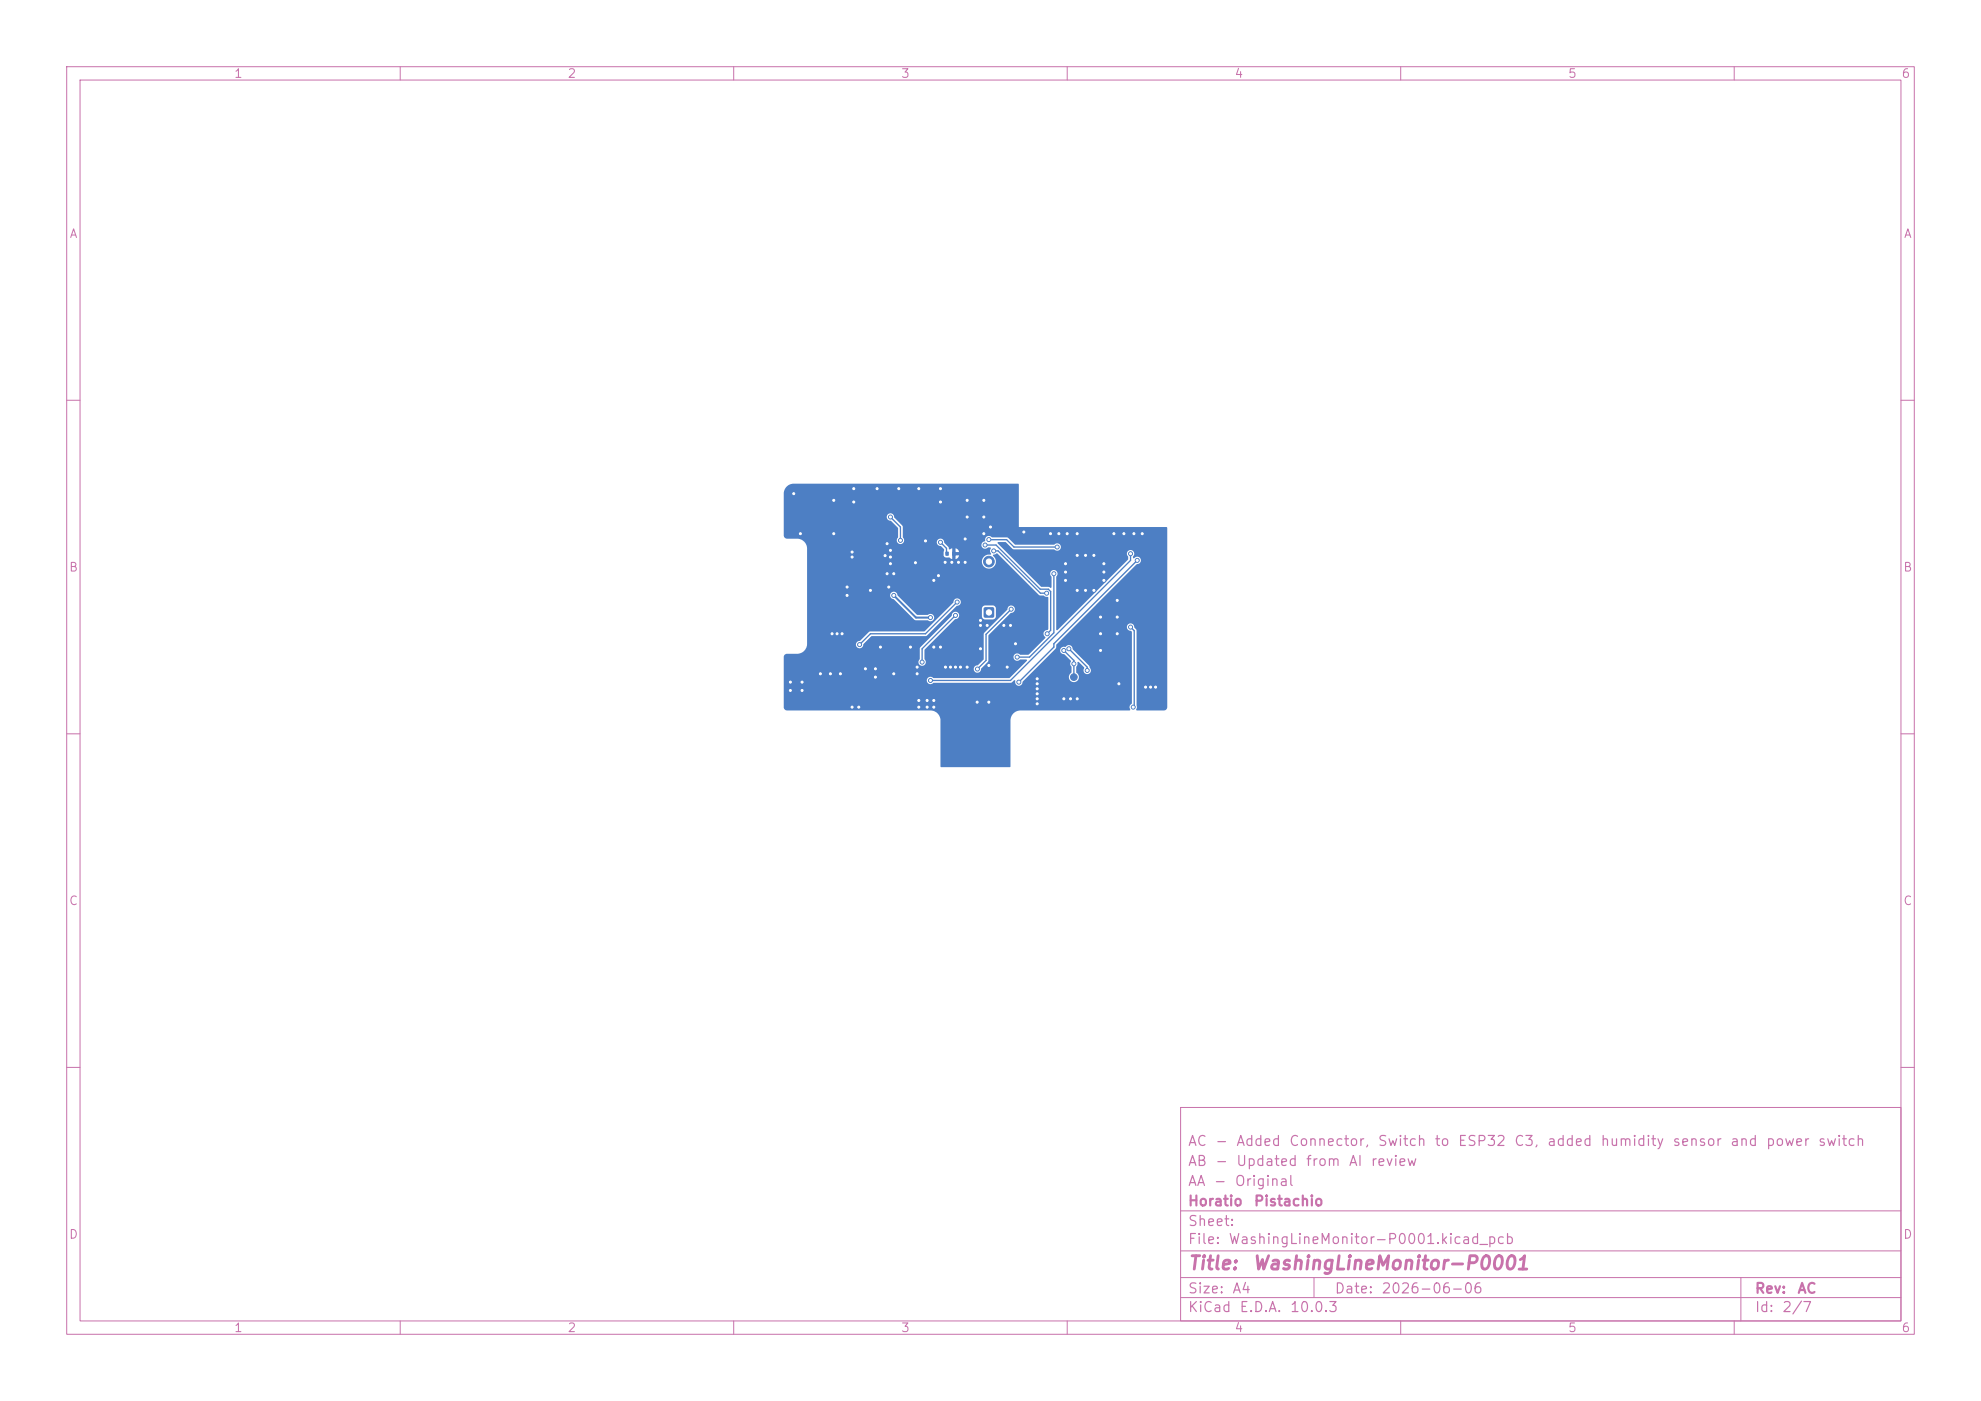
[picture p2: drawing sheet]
<svg xmlns="http://www.w3.org/2000/svg" width="297mm" height="210mm" viewBox="0 0 297 210" stroke-linecap="round" stroke-linejoin="round" font-family="sans-serif">
<defs><g id="words">
<g font-size="2" fill="#c872ab">
<text x="178" y="190.8">Title:</text>
<text x="187.7" y="190.8">WashingLineMonitor-P0001</text>
</g>
<g font-size="1.5" fill="#c872ab">
<text x="178" y="172.2">AC</text>
<text x="182.1" y="172.2">-</text>
<text x="185.2" y="172.2">Added</text>
<text x="193.2" y="172.2">Connector,</text>
<text x="206.5" y="172.2">Switch</text>
<text x="215" y="172.2">to</text>
<text x="218.5" y="172.2">ESP32</text>
<text x="226.9" y="172.2">C3,</text>
<text x="231.8" y="172.2">added</text>
<text x="239.9" y="172.2">humidity</text>
<text x="250.6" y="172.2">sensor</text>
<text x="259.3" y="172.2">and</text>
<text x="264.7" y="172.2">power</text>
<text x="272.5" y="172.2">switch</text>
<text x="178" y="178.2">AA</text>
<text x="178" y="175.2">AB</text>
<text x="181.9" y="178.2">-</text>
<text x="182.1" y="175.2">-</text>
<text x="185" y="178.2">Original</text>
<text x="185.2" y="175.2">Updated</text>
<text x="195.7" y="175.2">from</text>
<text x="202.1" y="175.2">AI</text>
<text x="205.4" y="175.2">review</text>
<text x="178" y="184.2">Sheet:</text>
<text x="178" y="181.2">Horatio</text>
<text x="187.9" y="181.2">Pistachio</text>
<text x="178" y="186.9">File:</text>
<text x="184.1" y="186.9">WashingLineMonitor-P0001.kicad_pcb</text>
<text x="178" y="197.1">KiCad</text>
<text x="178" y="194.3">Size:</text>
<text x="184.7" y="194.3">A4</text>
<text x="185.7" y="197.1">E.D.A.</text>
<text x="193.3" y="197.1">10.0.3</text>
<text x="200" y="194.3">Date:</text>
<text x="207" y="194.3">2026-06-06</text>
<text x="263" y="194.3">Rev:</text>
<text x="263" y="197.1">Id:</text>
<text x="267.1" y="197.1">2/7</text>
<text x="269.4" y="194.3">AC</text>
</g>
<g font-size="1.3" fill="#c872ab">
<text x="35" y="12">1</text>
<text x="85" y="12">2</text>
<text x="135" y="12">3</text>
<text x="185" y="12">4</text>
<text x="235" y="12">5</text>
<text x="285" y="12">6</text>
<text x="10.3" y="36">A</text>
<text x="285.4" y="36">A</text>
<text x="10.3" y="86">B</text>
<text x="285.3" y="86">B</text>
<text x="10.3" y="136">C</text>
<text x="285.3" y="136">C</text>
<text x="10.3" y="186">D</text>
<text x="285.3" y="186">D</text>
<text x="35" y="200">1</text>
<text x="85" y="200">2</text>
<text x="135" y="200">3</text>
<text x="185" y="200">4</text>
<text x="235" y="200">5</text>
<text x="285" y="200">6</text>
</g>
</g></defs>
<g fill="none" stroke="#c872ab" stroke-width=".15">
<path d="M10 10h277v190h-277zM12 12h273v186h-273zM60 10v2M110 10v2M160 10v2M210 10v2M260 10v2M10 60h2M285 60h2M10 110h2M285 110h2M10 160h2"/>
<path d="M177 166h108v32h-108zM285 160h2M60 198v2M110 198v2M160 198v2M177 194.5h108M177 191.5h108M177 187.5h108M177 181.5h108M197 191.5v3M210 198v2M260 198v2"/>
<path d="M261 191.5v6.5"/>
</g>
<path d="M147.5 91.1h1.5v1.4h-1.5z" fill="#4d7fc4"/>
<circle cx="148.3" cy="84.2" r=".8" fill="#4d7fc4" stroke="#4d7fc4" stroke-width=".15"/>
<g fill="#4d7fc4">
<path d="M141.8 82.7h.4v.6h-.4z"/>
<path d="M142.8 82.7h.4v.6h-.4z"/>
</g>
<g fill="#4d7fc4" stroke="#4d7fc4" stroke-width=".15">
<circle cx="161" cy="101.5" r=".5"/>
<circle cx="152.8" cy="102.2" r=".3"/>
<circle cx="170.5" cy="84" r=".3"/>
<circle cx="126" cy="101" r=".3"/>
<circle cx="167.5" cy="90" r=".3"/>
<circle cx="119" cy="74" r=".3"/>
<circle cx="158.7" cy="80" r=".3"/>
<circle cx="165" cy="95" r=".3"/>
<circle cx="137.2" cy="84.4" r=".3"/>
<circle cx="159.8" cy="85.8" r=".3"/>
<circle cx="140" cy="97" r=".3"/>
<circle cx="145" cy="100" r=".3"/>
<circle cx="165.5" cy="87" r=".3"/>
<circle cx="145" cy="75" r=".3"/>
<circle cx="126.2" cy="95" r=".3"/>
<circle cx="152.2" cy="96.5" r=".3"/>
<circle cx="161.5" cy="88.5" r=".3"/>
<circle cx="139" cy="106" r=".3"/>
<circle cx="168.5" cy="80" r=".3"/>
<circle cx="160" cy="80" r=".3"/>
<circle cx="147.5" cy="80" r=".3"/>
<circle cx="165.5" cy="85.8" r=".3"/>
<circle cx="148" cy="93.8" r=".3"/>
<circle cx="144.7" cy="84.3" r=".3"/>
<circle cx="165" cy="97.5" r=".3"/>
<circle cx="127.8" cy="82.8" r=".3"/>
<circle cx="141" cy="73.3" r=".3"/>
<circle cx="167" cy="80" r=".3"/>
<circle cx="128" cy="73.3" r=".3"/>
<circle cx="164" cy="83.3" r=".3"/>
<circle cx="136.5" cy="97" r=".3"/>
<circle cx="165" cy="92.5" r=".3"/>
<circle cx="133.2" cy="88" r=".3"/>
<circle cx="155.5" cy="105.5" r=".3"/>
<circle cx="142.5" cy="100" r=".3"/>
<circle cx="162.8" cy="83.3" r=".3"/>
<circle cx="151" cy="100" r=".3"/>
<circle cx="159.7" cy="87" r=".3"/>
<circle cx="132.7" cy="83.3" r=".3"/>
<circle cx="161.5" cy="83.3" r=".3"/>
<circle cx="133.5" cy="83.5" r=".3"/>
<circle cx="134" cy="101" r=".3"/>
<circle cx="148.2" cy="99.8" r=".3"/>
<circle cx="128" cy="75.3" r=".3"/>
<circle cx="127.8" cy="106" r=".3"/>
<circle cx="128.8" cy="106" r=".3"/>
<circle cx="144.7" cy="80.8" r=".3"/>
<circle cx="137.5" cy="100" r=".3"/>
<circle cx="134.8" cy="73.3" r=".3"/>
<circle cx="145" cy="77.5" r=".3"/>
<circle cx="124.5" cy="101" r=".3"/>
<circle cx="127.8" cy="83.5" r=".3"/>
<circle cx="118.5" cy="103.5" r=".3"/>
<circle cx="147" cy="97.3" r=".3"/>
<circle cx="159.8" cy="84.5" r=".3"/>
<circle cx="133" cy="86" r=".3"/>
<circle cx="142.7" cy="84.3" r=".3"/>
<circle cx="120.2" cy="103.5" r=".3"/>
<circle cx="164" cy="88.5" r=".3"/>
<circle cx="132" cy="97" r=".3"/>
<circle cx="155.5" cy="104" r=".3"/>
<circle cx="148.2" cy="105.2" r=".3"/>
<circle cx="127" cy="89.3" r=".3"/>
<circle cx="125" cy="75" r=".3"/>
<circle cx="167.5" cy="95" r=".3"/>
<circle cx="134" cy="86" r=".3"/>
<circle cx="171.7" cy="103" r=".3"/>
<circle cx="140.7" cy="86.3" r=".3"/>
<circle cx="137.5" cy="101" r=".3"/>
<circle cx="138.8" cy="81.1" r=".3"/>
<circle cx="167.7" cy="102.5" r=".3"/>
<circle cx="155.5" cy="102.5" r=".3"/>
<circle cx="165.5" cy="84.5" r=".3"/>
<circle cx="141.8" cy="100" r=".3"/>
<circle cx="171.2" cy="80" r=".3"/>
<circle cx="131.2" cy="100.2" r=".3"/>
<circle cx="139" cy="105" r=".3"/>
<circle cx="140" cy="105" r=".3"/>
<circle cx="161.5" cy="80" r=".3"/>
<circle cx="141.7" cy="84.3" r=".3"/>
<circle cx="173.3" cy="103" r=".3"/>
<circle cx="137.8" cy="73.3" r=".3"/>
<circle cx="157.5" cy="80" r=".3"/>
<circle cx="140" cy="106" r=".3"/>
<circle cx="129.8" cy="100.2" r=".3"/>
<circle cx="160.5" cy="104.7" r=".3"/>
<circle cx="130.5" cy="88.5" r=".3"/>
<circle cx="133" cy="81.5" r=".3"/>
<circle cx="167.5" cy="92.5" r=".3"/>
<circle cx="141" cy="97" r=".3"/>
<circle cx="133.5" cy="84.5" r=".3"/>
<circle cx="123" cy="101" r=".3"/>
<circle cx="131.5" cy="73.3" r=".3"/>
<circle cx="131.2" cy="101.5" r=".3"/>
<circle cx="155.5" cy="104.7" r=".3"/>
<circle cx="140" cy="87" r=".3"/>
<circle cx="172.5" cy="103" r=".3"/>
<circle cx="162.8" cy="88.5" r=".3"/>
<circle cx="148.5" cy="79" r=".3"/>
<circle cx="147.5" cy="75" r=".3"/>
<circle cx="137.8" cy="105" r=".3"/>
<circle cx="143.2" cy="100" r=".3"/>
<circle cx="155.5" cy="101.7" r=".3"/>
<circle cx="147.5" cy="77.5" r=".3"/>
<circle cx="120.2" cy="102.2" r=".3"/>
<circle cx="147" cy="93.8" r=".3"/>
<circle cx="125.5" cy="95" r=".3"/>
<circle cx="147" cy="93" r=".3"/>
<circle cx="144" cy="100" r=".3"/>
<circle cx="143.7" cy="84.3" r=".3"/>
<circle cx="146.5" cy="105.2" r=".3"/>
<circle cx="124.8" cy="95" r=".3"/>
<circle cx="141" cy="75.3" r=".3"/>
<circle cx="150.5" cy="93.8" r=".3"/>
<circle cx="161.5" cy="104.7" r=".3"/>
<circle cx="118.5" cy="102.2" r=".3"/>
<circle cx="155.5" cy="103.2" r=".3"/>
<circle cx="137.8" cy="106" r=".3"/>
<circle cx="120" cy="80" r=".3"/>
<circle cx="125" cy="80" r=".3"/>
<circle cx="170" cy="80" r=".3"/>
<circle cx="159.5" cy="104.7" r=".3"/>
<circle cx="151.5" cy="93.8" r=".3"/>
<circle cx="133.5" cy="82.5" r=".3"/>
<circle cx="153.5" cy="79.7" r=".3"/>
<circle cx="127" cy="88" r=".3"/>
<circle cx="139.5" cy="92.6" r=".3"/>
<circle cx="134" cy="89.3" r=".3"/>
<circle cx="163" cy="100.5" r=".3"/>
<circle cx="160.2" cy="97.3" r=".3"/>
<circle cx="169.5" cy="83" r=".3"/>
<circle cx="139.5" cy="102" r=".3"/>
<circle cx="152.5" cy="98.5" r=".3"/>
<circle cx="158" cy="86" r=".3"/>
<circle cx="146.5" cy="100.3" r=".3"/>
<circle cx="151.6" cy="91.3" r=".3"/>
<circle cx="133.5" cy="77.5" r=".3"/>
<circle cx="135" cy="81" r=".3"/>
<circle cx="158.5" cy="82" r=".3"/>
<circle cx="148.2" cy="80.9" r=".3"/>
<circle cx="157" cy="95" r=".3"/>
<circle cx="147.7" cy="81.7" r=".3"/>
<circle cx="141" cy="81.3" r=".3"/>
<circle cx="169.5" cy="94" r=".3"/>
<circle cx="169.9" cy="106" r=".3"/>
<circle cx="143.5" cy="90.3" r=".3"/>
<circle cx="149" cy="82.6" r=".3"/>
<circle cx="156.9" cy="88.9" r=".3"/>
<circle cx="128.9" cy="96.6" r=".3"/>
<circle cx="143.2" cy="92.3" r=".3"/>
<circle cx="138.2" cy="99.2" r=".3"/>
<circle cx="161" cy="99.5" r=".3"/>
<circle cx="159.5" cy="97.5" r=".3"/>
</g>
<g fill="none" stroke="#4d7fc4" stroke-width=".2">
<path d="M133.5 77.5l1.5 1.5v2M141 81.3l.9 .9v.8M143.2 92.3l-5 5v2M143.5 90.3l-4.8 4.7h-8.2l-1.8 1.8M147.7 81.7h1.6l6.7 6.6h1.2l.3 .4v5.8l-.5 .5M148.2 80.9h2.7l1.1 1.1h6.5M149 82.6h.6l6.4 6.3h.9M151.6 91.3l-3.8 3.8v3.9l-1.3 1.3M158 86v8.8l-3.7 3.7h-1.8M159.5 97.5h.1M159.5 97.5l1.5 1.5v2.5M160.2 97.3l2.8 2.7v.5"/>
<path d="M169.5 83v1l-18 18h-12M169.5 94l.6 .6v11.3l-.2 .1M170.5 84l-12.5 12.5v.5l-5.2 5.3"/>
</g>
<path d="M134 89.3l3.3 3.3h2.2" fill="none" stroke="#4d7fc4" stroke-width=".3"/>
<path d="M118 72.9l.4-.3 .6-.1h33.6l.2 .1v6.4h22.1l.1 27-.1 .3-.2 .2-4.4-.1 .2-.3-.1-11.6-.3-.5a.56 .56 0 0 0-.6-.5 .56 .56 0 0 0-.6 .6 .56 .56 0 0 0 .7 .5l.1 .1-.1 10.8a.73 .73 0 0 0-.2 .9l-16.7 .1a1.5 1.5 0 0 0-1.2 1.4l-.1 7.1h-10.3l-.1-.1v-7.2a1.51 1.51 0 0 0-1.4-1.2h-21.6l-.3-.1-.2-.3v-4.2h21.4a.58 .58 0 0 0 .4 .6 .58 .58 0 0 0 .7-.1h11.5l.6-.4h.1a.59 .59 0 0 0 .5 .8 .59 .59 0 0 0 .6-.6l4.8-4.8h.8a.61 .61 0 0 0 .7 .7l1 1.1a.66 .66 0 0 0 0 .8v.8a.77 .77 0 0 0-.1 1.2 .77 .77 0 0 0 1.2-.1 .77 .77 0 0 0-.3-1.1v-.8l.1-.3 .1-.5h.1l.9 1a.57 .57 0 0 0 .1 .7 .57 .57 0 0 0 .8-.1 .57 .57 0 0 0-.1-.8l-.1-.2-2.5-2.5a.64 .64 0 0 0-.4-.6 .64 .64 0 0 0-.7 .3 .55 .55 0 0 0-.8 .4h-.8l.2-.3 .1-.5 12.1-12a.57 .57 0 0 0 .4-.9 .57 .57 0 0 0-.9 0l-.1-.2a.58 .58 0 0 0 0-.9 .58 .58 0 0 0-.8 0 .58 .58 0 0 0 0 .9v.4l-10.6 10.6-.1-.1v-7.9a.58 .58 0 0 0 0-.9 .58 .58 0 0 0-.8 0 .58 .58 0 0 0 0 .9v1.6l-1.5-.2-6.5-6.6h1.2l1.2 1.1h6a.58 .58 0 0 0 .9 0 .58 .58 0 0 0 0-.8 .58 .58 0 0 0-.9 0h-5.8l-1.1-1-2.4-.1a.6 .6 0 0 0-.8-.1 .6 .6 0 0 0-.2 .7 .58 .58 0 0 0-.5 .9 .58 .58 0 0 0 1 .1h.3l.1 .1a.74 .74 0 0 0 0 .9l-.1 .1a1.06 1.06 0 0 0-1.2 1.2 1.06 1.06 0 0 0 1.6 .7 1.06 1.06 0 0 0 0-1.8l.1-.2 .5-.1 6.3 6.2 .6 .1 .7 .2 .1 4.8a.73 .73 0 0 0-.6 1l.1 .3-2.5 2.5h-1.2a.58 .58 0 0 0-.9 0 .58 .58 0 0 0 0 .8 .58 .58 0 0 0 .9 0h.9l.1 .1-2.7 2.6h-11.4a.55 .55 0 0 0-.6-.1 .55 .55 0 0 0-.4 .4h-21.4v-1.7h28.5v.2a.57 .57 0 0 0 .6 .4 .57 .57 0 0 0 .5-.6l1.1-1.2v-3.8l3.4-3.3a.57 .57 0 0 0 .5-.6 .57 .57 0 0 0-.6-.6 .57 .57 0 0 0-.5 .7l-3.5 3.5v3.9l-.9 .9-.4 .1-.2 .4h-28.5v-1h20.2a.57 .57 0 0 0 .8 .5 .57 .57 0 0 0 .1-.9v-1.4l4.6-4.6a.58 .58 0 0 0 .6-.5 .58 .58 0 0 0-.6-.6 .58 .58 0 0 0-.5 .6l-4.7 4.7-.1 1.8-.2 .4h-20.2v-.7a.5 .5 0 0 1 .5-.5h1.8a1.5 1.5 0 0 0 1.2-1.4h7.3v.1a.57 .57 0 0 0 .7 .5 .57 .57 0 0 0 .5-.7l1.2-1.1 8.2-.1 4.1-4.1h4.2v1.3l.3 .3h1.4l.3-.1 .1-.2v-1.4l-.1-.2-.3-.1h-1.3l-.2 .1-.2 .3h-4.2l.5-.4a.56 .56 0 0 0 .5-.6 .56 .56 0 0 0-.6-.5 .56 .56 0 0 0-.5 .6l-4.3 4.3h-8.1l-1.6 1.5a.55 .55 0 0 0-.6 .5h-7.3v-7.4h12.4v.1a.63 .63 0 0 0 .6 .5l3.1 3.1 2 .1a.57 .57 0 0 0 .8 0 .57 .57 0 0 0 0-.8 .57 .57 0 0 0-.8 0h-1.6l-2.9-2.9a.57 .57 0 0 0-.5-.6 .57 .57 0 0 0-.7 .5h-12.4v-7.3a1.51 1.51 0 0 0-1.4-1.2h-1.6l-.4-.2-.1-.3v-2.8h15.4a.61 .61 0 0 0 .7 .7l1 1.1v1.3a.57 .57 0 0 0 0 .9 .57 .57 0 0 0 .9-.2h4.9v.2a.62 .62 0 0 0 .7 .5l.4 .5v.8l.1 .3h.7l.5 .3h.5l.4-.2 .1-.3h-.5v.5h-.5v-1.6h.5v.5h.5l-.1-.1-.2-.3-.2-.1h-.5l-.5 .2-.1-.4-.6-.6a.57 .57 0 0 0-.5-.7 .57 .57 0 0 0-.7 .5h-4.9l.1-.3-.2-.4-.1-1.6-1.2-1.4a.55 .55 0 0 0-.5-.6 .55 .55 0 0 0-.7 .5h-15.4v-3.6l.1-.4z" fill="#4d7fc4"/>
<g fill="#fff" stroke="#fff" stroke-width=".15">
<circle cx="152.7" cy="102.3" r=".15"/>
<circle cx="170.5" cy="84" r=".15"/>
<circle cx="126" cy="101" r=".15"/>
<circle cx="167.5" cy="90" r=".15"/>
<circle cx="119" cy="74" r=".15"/>
<circle cx="158.7" cy="80" r=".15"/>
<circle cx="165" cy="95" r=".15"/>
<circle cx="137.3" cy="84.3" r=".15"/>
<circle cx="159.7" cy="85.8" r=".15"/>
<circle cx="140" cy="97" r=".15"/>
<circle cx="145" cy="100" r=".15"/>
<circle cx="165.5" cy="87" r=".15"/>
<circle cx="145" cy="75" r=".15"/>
<circle cx="126.3" cy="95" r=".15"/>
<circle cx="152.2" cy="96.5" r=".15"/>
<circle cx="161.5" cy="88.5" r=".15"/>
<circle cx="139" cy="106" r=".15"/>
<circle cx="168.5" cy="80" r=".15"/>
<circle cx="160" cy="80" r=".15"/>
<circle cx="147.5" cy="80" r=".15"/>
<circle cx="165.5" cy="85.8" r=".15"/>
<circle cx="148" cy="93.7" r=".15"/>
<circle cx="144.7" cy="84.3" r=".15"/>
<circle cx="165" cy="97.5" r=".15"/>
<circle cx="127.7" cy="82.8" r=".15"/>
<circle cx="141" cy="73.2" r=".15"/>
<circle cx="167" cy="80" r=".15"/>
<circle cx="128" cy="73.2" r=".15"/>
<circle cx="164" cy="83.2" r=".15"/>
<circle cx="136.5" cy="97" r=".15"/>
<circle cx="165" cy="92.5" r=".15"/>
<circle cx="133.3" cy="88" r=".15"/>
<circle cx="155.5" cy="105.5" r=".15"/>
<circle cx="142.5" cy="100" r=".15"/>
<circle cx="162.7" cy="83.2" r=".15"/>
<circle cx="151" cy="100" r=".15"/>
<circle cx="159.7" cy="87" r=".15"/>
<circle cx="132.7" cy="83.3" r=".15"/>
<circle cx="161.5" cy="83.2" r=".15"/>
<circle cx="133.5" cy="83.5" r=".15"/>
<circle cx="134" cy="101" r=".15"/>
<circle cx="148.2" cy="99.7" r=".15"/>
<circle cx="128" cy="75.2" r=".15"/>
<circle cx="127.7" cy="106" r=".15"/>
<circle cx="128.7" cy="106" r=".15"/>
<circle cx="144.7" cy="80.8" r=".15"/>
<circle cx="137.5" cy="100" r=".15"/>
<circle cx="134.7" cy="73.2" r=".15"/>
<circle cx="145" cy="77.5" r=".15"/>
<circle cx="124.5" cy="101" r=".15"/>
<circle cx="127.7" cy="83.5" r=".15"/>
<circle cx="118.5" cy="103.5" r=".15"/>
<circle cx="147" cy="97.2" r=".15"/>
<circle cx="159.7" cy="84.5" r=".15"/>
<circle cx="133" cy="86" r=".15"/>
<circle cx="142.7" cy="84.3" r=".15"/>
<circle cx="120.3" cy="103.5" r=".15"/>
<circle cx="164" cy="88.5" r=".15"/>
<circle cx="132" cy="97" r=".15"/>
<circle cx="155.5" cy="104" r=".15"/>
<circle cx="148.2" cy="105.3" r=".15"/>
<circle cx="127" cy="89.2" r=".15"/>
<circle cx="125" cy="75" r=".15"/>
<circle cx="167.5" cy="95" r=".15"/>
<circle cx="134" cy="86" r=".15"/>
<circle cx="171.8" cy="103" r=".15"/>
<circle cx="140.7" cy="86.3" r=".15"/>
<circle cx="137.5" cy="101" r=".15"/>
<circle cx="138.8" cy="81.1" r=".15"/>
<circle cx="167.8" cy="102.5" r=".15"/>
<circle cx="155.5" cy="102.5" r=".15"/>
<circle cx="165.5" cy="84.5" r=".15"/>
<circle cx="141.7" cy="100" r=".15"/>
<circle cx="171.2" cy="80" r=".15"/>
<circle cx="131.3" cy="100.2" r=".15"/>
<circle cx="139" cy="105" r=".15"/>
<circle cx="140" cy="105" r=".15"/>
<circle cx="161.5" cy="80" r=".15"/>
<circle cx="141.7" cy="84.3" r=".15"/>
<circle cx="173.2" cy="103" r=".15"/>
<circle cx="137.7" cy="73.2" r=".15"/>
<circle cx="157.5" cy="80" r=".15"/>
<circle cx="140" cy="106" r=".15"/>
<circle cx="129.8" cy="100.2" r=".15"/>
<circle cx="160.5" cy="104.7" r=".15"/>
<circle cx="130.5" cy="88.5" r=".15"/>
<circle cx="133" cy="81.5" r=".15"/>
<circle cx="167.5" cy="92.5" r=".15"/>
<circle cx="141" cy="97" r=".15"/>
<circle cx="133.5" cy="84.5" r=".15"/>
<circle cx="123" cy="101" r=".15"/>
<circle cx="131.5" cy="73.2" r=".15"/>
<circle cx="131.3" cy="101.5" r=".15"/>
<circle cx="155.5" cy="104.7" r=".15"/>
<circle cx="140" cy="87" r=".15"/>
<circle cx="172.5" cy="103" r=".15"/>
<circle cx="162.7" cy="88.5" r=".15"/>
<circle cx="148.5" cy="79" r=".15"/>
<circle cx="147.5" cy="75" r=".15"/>
<circle cx="137.7" cy="105" r=".15"/>
<circle cx="143.3" cy="100" r=".15"/>
<circle cx="155.5" cy="101.8" r=".15"/>
<circle cx="147.5" cy="77.5" r=".15"/>
<circle cx="120.3" cy="102.3" r=".15"/>
<circle cx="147" cy="93.7" r=".15"/>
<circle cx="125.5" cy="95" r=".15"/>
<circle cx="147" cy="93" r=".15"/>
<circle cx="144" cy="100" r=".15"/>
<circle cx="143.7" cy="84.3" r=".15"/>
<circle cx="146.5" cy="105.3" r=".15"/>
<circle cx="124.7" cy="95" r=".15"/>
<circle cx="141" cy="75.2" r=".15"/>
<circle cx="150.5" cy="93.8" r=".15"/>
<circle cx="161.5" cy="104.7" r=".15"/>
<circle cx="118.5" cy="102.3" r=".15"/>
<circle cx="155.5" cy="103.3" r=".15"/>
<circle cx="137.7" cy="106" r=".15"/>
<circle cx="120" cy="80" r=".15"/>
<circle cx="125" cy="80" r=".15"/>
<circle cx="170" cy="80" r=".15"/>
<circle cx="159.5" cy="104.7" r=".15"/>
<circle cx="151.5" cy="93.8" r=".15"/>
<circle cx="133.5" cy="82.5" r=".15"/>
<circle cx="153.5" cy="79.8" r=".15"/>
<circle cx="127" cy="88" r=".15"/>
<circle cx="139.5" cy="92.6" r=".15"/>
<circle cx="134" cy="89.2" r=".15"/>
<circle cx="163" cy="100.5" r=".15"/>
<circle cx="160.3" cy="97.2" r=".15"/>
<circle cx="169.5" cy="83" r=".15"/>
<circle cx="139.5" cy="102" r=".15"/>
<circle cx="152.5" cy="98.5" r=".15"/>
<circle cx="158" cy="86" r=".15"/>
<circle cx="146.5" cy="100.3" r=".15"/>
<circle cx="151.6" cy="91.3" r=".15"/>
<circle cx="133.5" cy="77.5" r=".15"/>
<circle cx="135" cy="81" r=".15"/>
<circle cx="158.5" cy="82" r=".15"/>
<circle cx="148.2" cy="80.9" r=".15"/>
<circle cx="157" cy="95" r=".15"/>
<circle cx="147.7" cy="81.7" r=".15"/>
<circle cx="141" cy="81.3" r=".15"/>
<circle cx="169.5" cy="94" r=".15"/>
<circle cx="169.9" cy="106" r=".15"/>
<circle cx="143.5" cy="90.2" r=".15"/>
<circle cx="149" cy="82.6" r=".15"/>
<circle cx="156.9" cy="88.9" r=".15"/>
<circle cx="128.9" cy="96.6" r=".15"/>
<circle cx="143.3" cy="92.2" r=".15"/>
<circle cx="138.3" cy="99.2" r=".15"/>
<circle cx="161" cy="99.5" r=".15"/>
<circle cx="159.5" cy="97.5" r=".15"/>
<circle cx="148.3" cy="91.8" r=".4"/>
<circle cx="148.3" cy="84.2" r=".4"/>
</g>
<use href="#words"/>
</svg>
